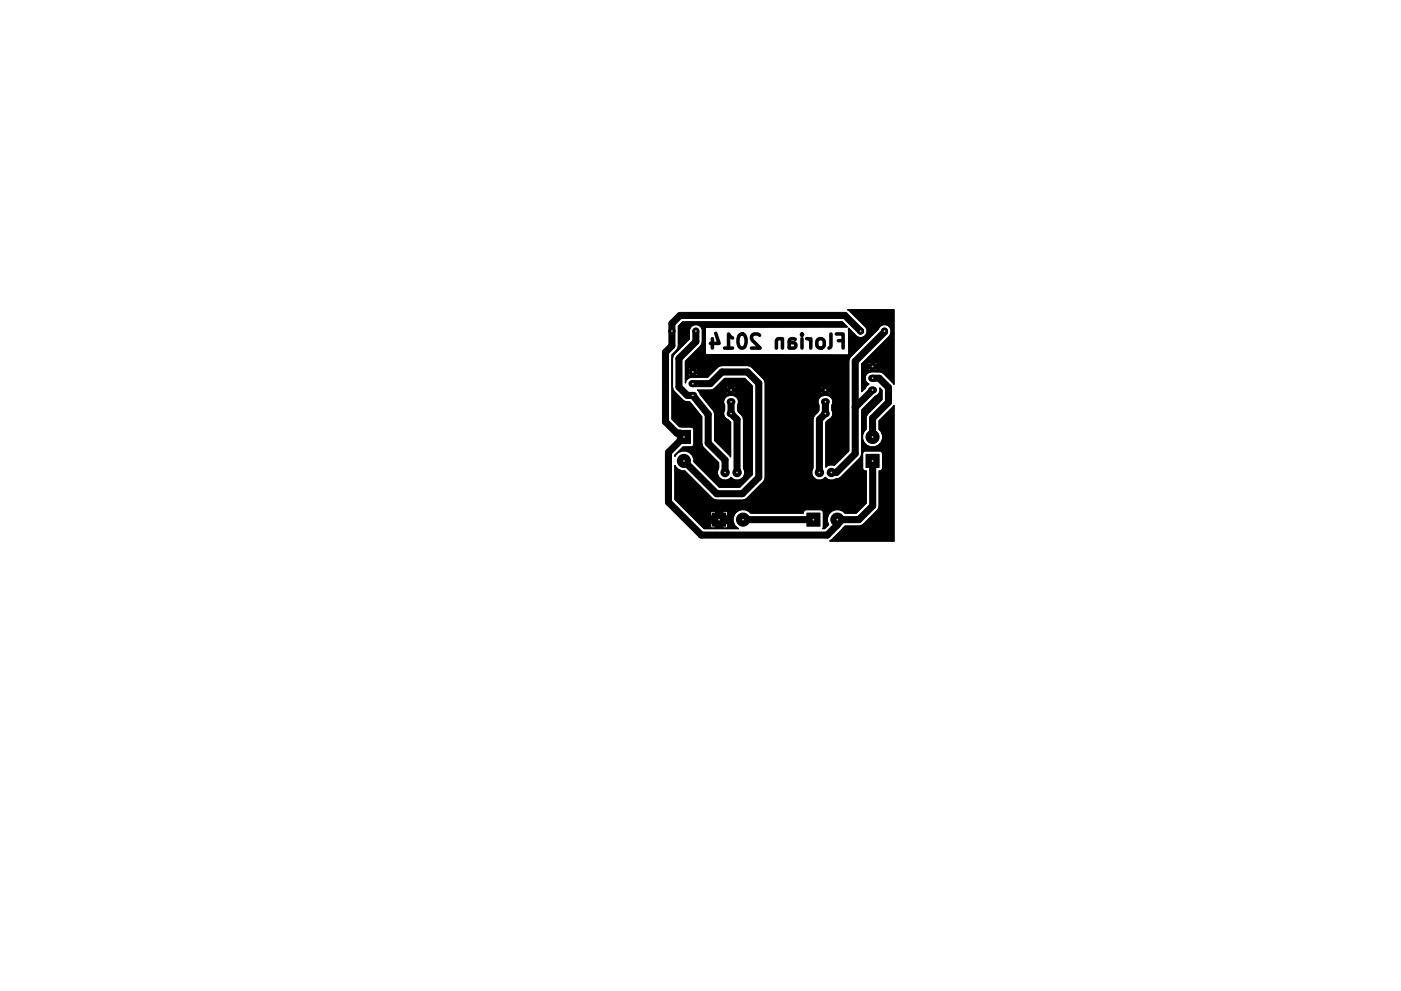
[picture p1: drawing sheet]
<svg xmlns="http://www.w3.org/2000/svg" width="297mm" height="210mm" viewBox="0 0 297 210" stroke-linecap="round" stroke-linejoin="round" font-family="sans-serif">
<g fill="none" stroke="#000" stroke-width=".75">
<path d="M151 71.9v2M151.8 70.7l.7 2.2h-1.9M153.6 73.9h1.7M155.3 71.7l-.8-.8v3M156.9 71a.71 .71 0 0 1 1.1 .4 1.76 1.76 0 0 1-.5 2.5 .77 .77 0 0 1-.9-.6 2.34 2.34 0 0 1 .3-2.3zM161 71.1l-.4-.2h-.7a.81 .81 0 0 0-.4 1.2l1.7 1.8h-1.9M165.9 72.1a.75 .75 0 0 0-1.3 .2v1.6M165.9 71.9v2M167.3 72.6l1 .1a.59 .59 0 0 1 .5 .6 .59 .59 0 0 1-.5 .6l-1-.2M168.6 72l-.3-.1-.8 .1-.2 .3v1.6M170 70.9l.2 .1-.2 .1-.1-.1 .1-.1v.2M170 71.9v2"/>
<path d="M171 71.9a.77 .77 0 0 1 .9 .5M171.9 71.9v2M173.5 72a.81 .81 0 0 1 1.3 .4v.9a.81 .81 0 0 1-.8 .6 .81 .81 0 0 1-.8-.6v-.9zM176.2 70.9v2.5l-.4 .5M177.3 70.9h1.5v3M177.8 72.3h1"/>
</g>
<g fill="none" stroke="#000" stroke-width="1.5">
<path d="M146.7 78.9h.4M147.5 70.2v2.3l-3.6 3.6v6l1.8 1.8h1.4M182.5 70.2l-3.4-3.3h-34.9l-1.7 1.7v4.8l-1.4 1.3v14.8l2.4 2.4h.7l.8 .8-3.3 3.3v10.5l7 7h26.7l2.1-2.1v-1.2h4.6l2.9-2.9v-9.5M184.8 77.7h.4M187.5 70.2v.2l-6.2 6.2v19.6l-4 4h-1M146.7 81.4h3.9l2.5-2.5h5.4l2.4 2.4v20l-3.5 3.4h-5.4l-7-6.9M146.9 83.9l3.3 4v6.1l3.5 3.6v2.6M154.8 82.7h.4M154.8 85.2h.4M154.8 87.7h.4M155 85.2v2.5l1.3 1.3v11.2M174.8 82.7h.4"/>
<path d="M174.8 85.2h.4M174.8 87.7h.4M175 85.2v2.5l-1.3 1.3v11.2M184.8 80.2h1.6l2 2v3.1l-3.4 3.4v4M184.8 82.7h.4M185 82.7l-3.7 3.7M157.5 110.2h15"/>
</g>
<g fill="#000" stroke="#000" stroke-width=".25">
<path d="M143.6 91.3h2.8v2.8h-2.8zM183.6 96.4h2.8v2.8h-2.8zM151.1 108.9h2.7v2.7h-2.7zM171.1 108.9h2.7v2.7h-2.7zM143.8 69.2l.9-.9h33.9l1 1.1h-30.1v5.8l30.5 .1-.1-5.7 1.4 1.4a1.4 1.4 0 0 0 2.2 .2 1.4 1.4 0 0 0-.3-2.1l-3.5-3.4h9.8v15.8l-2.1-2.2-.5-.3-.8-.1v-1.7l-.5-.4h-.1v.6h.6v-.2v1.1v-.2h-.6v.6l.6-.4v.6h-1.6v-2.1h-.1l-.5 .4v.2h.6v.7h-.6l.1 .4 .5 .2v.2l-.3 .1a1.37 1.37 0 0 0-.8 1.2 1.37 1.37 0 0 0 .8 1.3l-.4 .3-1.1 1.3v-5.9l5.8-5.8a1.43 1.43 0 0 0-.1-2.2 1.43 1.43 0 0 0-2.2 .6l-6.1 6.3-.2 19.6-3 3a1.49 1.49 0 0 0-1.8 .4v-9.5l.6-.6a1.32 1.32 0 0 0 .7-2v-1l.1-.2a1.32 1.32 0 0 0-.4-1.6v-2l-.6-.4v.6h.6v-.2v1.1v-.2h-.6v.6l.6-.4v.9a1.9 1.9 0 0 0-1.6-.3v-2.1h-.1l-.5 .6h.6v.7h-.6v.2l.6 .4v.2a1.32 1.32 0 0 0-.9 2.1 1.91 1.91 0 0 1-.8 2l-.4 1v10.3a1.65 1.65 0 0 0 .3 2.3 1.65 1.65 0 0 0 2.3-.3 1.85 1.85 0 0 0 2.3 .3l1-.4 4.3-4.4 .1-9.8 3.1-3a1.35 1.35 0 0 0 .7-1.7l.5 .5v2l-3.3 3.4-.1 2.9a2.15 2.15 0 0 0-.2 3.1 2.15 2.15 0 0 0 3.2 0 2.15 2.15 0 0 0-.2-3.1v-1.8l3.1-3.3v28.8h-13.6l3.3-3.2 3.4-.1 3.4-3.2 .4-1v-7.4h.2a.64 .64 0 0 0 .5-.7v-3l-.2-.4-3.5-.1a.64 .64 0 0 0-.5 .7v3l.2 .4 .5 .1v6.9l-2.1 2.1h-2.3l-.5-.5a2.15 2.15 0 0 0-2.6 .3 2.15 2.15 0 0 0-.4 2.6l-.9 .8h-.4l.2-.2v-3.3a.64 .64 0 0 0-.8-.5h-3l-.4 .3-.1 .5h-11.1a2.14 2.14 0 0 0-3.4 0 2.14 2.14 0 0 0 .8 3.2h-2.3v-3.4l-.3-.3-.8 .1v1l1.1-.1v1.7l-1.1-.1v1l.8 .1 .3-.3v.3h-2.6l-.1-3.7h-.7l-.2 .3v.8h1v1.5h-1v.8l.2 .3 .8-.1v.1h-2.4l-6.2-6.1v-7.2l.7 .8 .8 .3h.6l5.8 5.8 1 .4 5.9-.1 3.9-3.8 .5-.9-.2-20.5-3.1-3.1-5.9-.2-1 .4-2.1 2.1h-2v-1.6l-.5-.4h-.1v.5h.6v-.1v1v-.1h-.6v.5l.6-.4v.6l-1.6 .1v-2.1h-.1l-.5 .5h.6v.8h-.6v.1l.6 .4v.3l-.7 .3-.4 .8v-4.6l3.5-3.6 .1-2.5a1.4 1.4 0 0 0-1.4-1.7 1.4 1.4 0 0 0-1.3 1.7v1.4l-3.5 3.6v7.2l2.1 2.2 .4 .3 1 .1 2.6 3.1 .1 6.2 3.5 3.6v1.1a1.65 1.65 0 0 0 .3 2.3 1.65 1.65 0 0 0 2.3-.3 1.65 1.65 0 0 0 2.3 .3 1.65 1.65 0 0 0 .3-2.3v-10.3l-.1-.5-1.1-1.5v-1l.1-.2a1.32 1.32 0 0 0-.4-1.6v-2l-.6-.4v.6h.6v-.2v1.1v-.2h-.6v.6l.6-.4v.9a1.9 1.9 0 0 0-1.6-.3v-2.1h-.1l-.5 .6h.6v.7h-.6v.2l.6 .4v.2a1.32 1.32 0 0 0-.9 2.1v1l-.1 .2a1.35 1.35 0 0 0 .8 1.8l.6 .6v7.3l-3.4-3.4-.1-6.1-3.5-4.6 3.2-.1 2.5-2.4h4.3l1.6 1.6v18.8l-2.7 2.7h-4.3l-5.4-5.4a2.13 2.13 0 0 0-1.5-2.3 2.13 2.13 0 0 0-2.5 1.1v-.2l1.7-1.8h1.8l.4-.2 .1-3.5a.64 .64 0 0 0-.7-.5l-2.3-.1-1.6-1.6v-13.6l1.2-1.4z"/>
<circle cx="142.5" cy="70.2" r=".62"/>
<circle cx="147.5" cy="70.2" r=".62"/>
<circle cx="182.5" cy="70.2" r=".62"/>
<circle cx="187.5" cy="70.2" r=".62"/>
<circle cx="145" cy="97.8" r="1.37"/>
<circle cx="185" cy="92.7" r="1.37"/>
<circle cx="153.7" cy="100.2" r=".87"/>
<circle cx="156.3" cy="100.2" r=".87"/>
<circle cx="157.5" cy="110.2" r="1.37"/>
<circle cx="173.7" cy="100.2" r=".87"/>
<circle cx="176.3" cy="100.2" r=".87"/>
<circle cx="177.5" cy="110.2" r="1.37"/>
</g>
<path d="M143.8 69.2l.9-.9h33.9l1 1.1h-30.1v5.8l30.5 .1-.1-5.7 1.4 1.4a1.4 1.4 0 0 0 2.2 .2 1.4 1.4 0 0 0-.3-2.1l-3.5-3.4h9.8v15.8l-2.1-2.2-.5-.3-.8-.1v-1.7l-.5-.4h-.1v.6h.6v-.2v1.1v-.2h-.6v.6l.6-.4v.6h-1.6v-2.1h-.1l-.5 .4v.2h.6v.7h-.6l.1 .4 .5 .2v.2l-.3 .1a1.37 1.37 0 0 0-.8 1.2 1.37 1.37 0 0 0 .8 1.3l-.4 .3-1.1 1.3v-5.9l5.8-5.8a1.43 1.43 0 0 0-.1-2.2 1.43 1.43 0 0 0-2.2 .6l-6.1 6.3-.2 19.6-3 3a1.49 1.49 0 0 0-1.8 .4v-9.5l.6-.6a1.32 1.32 0 0 0 .7-2v-1l.1-.2a1.32 1.32 0 0 0-.4-1.6v-2l-.6-.4v.6h.6v-.2v1.1v-.2h-.6v.6l.6-.4v.9a1.9 1.9 0 0 0-1.6-.3v-2.1h-.1l-.5 .6h.6v.7h-.6v.2l.6 .4v.2a1.32 1.32 0 0 0-.9 2.1 1.91 1.91 0 0 1-.8 2l-.4 1v10.3a1.65 1.65 0 0 0 .3 2.3 1.65 1.65 0 0 0 2.3-.3 1.85 1.85 0 0 0 2.3 .3l1-.4 4.3-4.4 .1-9.8 3.1-3a1.35 1.35 0 0 0 .7-1.7l.5 .5v2l-3.3 3.4-.1 2.9a2.15 2.15 0 0 0-.2 3.1 2.15 2.15 0 0 0 3.2 0 2.15 2.15 0 0 0-.2-3.1v-1.8l3.1-3.3v28.8h-13.6l3.3-3.2 3.4-.1 3.4-3.2 .4-1v-7.4h.2a.64 .64 0 0 0 .5-.7v-3l-.2-.4-3.5-.1a.64 .64 0 0 0-.5 .7v3l.2 .4 .5 .1v6.9l-2.1 2.1h-2.3l-.5-.5a2.15 2.15 0 0 0-2.6 .3 2.15 2.15 0 0 0-.4 2.6l-.9 .8h-.4l.2-.2v-3.3a.64 .64 0 0 0-.8-.5h-3l-.4 .3-.1 .5h-11.1a2.14 2.14 0 0 0-3.4 0 2.14 2.14 0 0 0 .8 3.2h-2.3v-3.4l-.3-.3-.8 .1v1l1.1-.1v1.7l-1.1-.1v1l.8 .1 .3-.3v.3h-2.6l-.1-3.7h-.7l-.2 .3v.8h1v1.5h-1v.8l.2 .3 .8-.1v.1h-2.4l-6.2-6.1v-7.2l.7 .8 .8 .3h.6l5.8 5.8 1 .4 5.9-.1 3.9-3.8 .5-.9-.2-20.5-3.1-3.1-5.9-.2-1 .4-2.1 2.1h-2v-1.6l-.5-.4h-.1v.5h.6v-.1v1v-.1h-.6v.5l.6-.4v.6l-1.6 .1v-2.1h-.1l-.5 .5h.6v.8h-.6v.1l.6 .4v.3l-.7 .3-.4 .8v-4.6l3.5-3.6 .1-2.5a1.4 1.4 0 0 0-1.4-1.7 1.4 1.4 0 0 0-1.3 1.7v1.4l-3.5 3.6v7.2l2.1 2.2 .4 .3 1 .1 2.6 3.1 .1 6.2 3.5 3.6v1.1a1.65 1.65 0 0 0 .3 2.3 1.65 1.65 0 0 0 2.3-.3 1.65 1.65 0 0 0 2.3 .3 1.65 1.65 0 0 0 .3-2.3v-10.3l-.1-.5-1.1-1.5v-1l.1-.2a1.32 1.32 0 0 0-.4-1.6v-2l-.6-.4v.6h.6v-.2v1.1v-.2h-.6v.6l.6-.4v.9a1.9 1.9 0 0 0-1.6-.3v-2.1h-.1l-.5 .6h.6v.7h-.6v.2l.6 .4v.2a1.32 1.32 0 0 0-.9 2.1v1l-.1 .2a1.35 1.35 0 0 0 .8 1.8l.6 .6v7.3l-3.4-3.4-.1-6.1-3.5-4.6 3.2-.1 2.5-2.4h4.3l1.6 1.6v18.8l-2.7 2.7h-4.3l-5.4-5.4a2.13 2.13 0 0 0-1.5-2.3 2.13 2.13 0 0 0-2.5 1.1v-.2l1.7-1.8h1.8l.4-.2 .1-3.5a.64 .64 0 0 0-.7-.5l-2.3-.1-1.6-1.6v-13.6l1.2-1.4z" fill="none" stroke="#000" stroke-width=".25"/>
<g fill="#fff" stroke="#fff" stroke-width=".25">
<circle cx="146.9" cy="78.9" r=".05"/>
<circle cx="146.9" cy="81.4" r=".05"/>
<circle cx="146.9" cy="83.9" r=".05"/>
<circle cx="185" cy="77.7" r=".05"/>
<circle cx="185" cy="80.2" r=".05"/>
<circle cx="185" cy="82.7" r=".05"/>
<circle cx="152.5" cy="110.2" r=".05"/>
<circle cx="157.5" cy="110.2" r=".05"/>
<circle cx="172.5" cy="110.2" r=".05"/>
<circle cx="177.5" cy="110.2" r=".05"/>
<circle cx="145" cy="92.7" r=".05"/>
<circle cx="145" cy="97.8" r=".05"/>
<circle cx="185" cy="97.8" r=".05"/>
<circle cx="185" cy="92.7" r=".05"/>
<circle cx="153.7" cy="100.2" r=".05"/>
<circle cx="156.3" cy="100.2" r=".05"/>
<circle cx="176.3" cy="100.2" r=".05"/>
<circle cx="173.7" cy="100.2" r=".05"/>
<circle cx="155" cy="82.7" r=".05"/>
<circle cx="155" cy="85.2" r=".05"/>
<circle cx="155" cy="87.7" r=".05"/>
<circle cx="175" cy="82.7" r=".05"/>
<circle cx="175" cy="85.2" r=".05"/>
<circle cx="175" cy="87.7" r=".05"/>
<circle cx="142.5" cy="70.2" r=".05"/>
<circle cx="147.5" cy="70.2" r=".05"/>
<circle cx="182.5" cy="70.2" r=".05"/>
<circle cx="187.5" cy="70.2" r=".05"/>
</g>
</svg>
